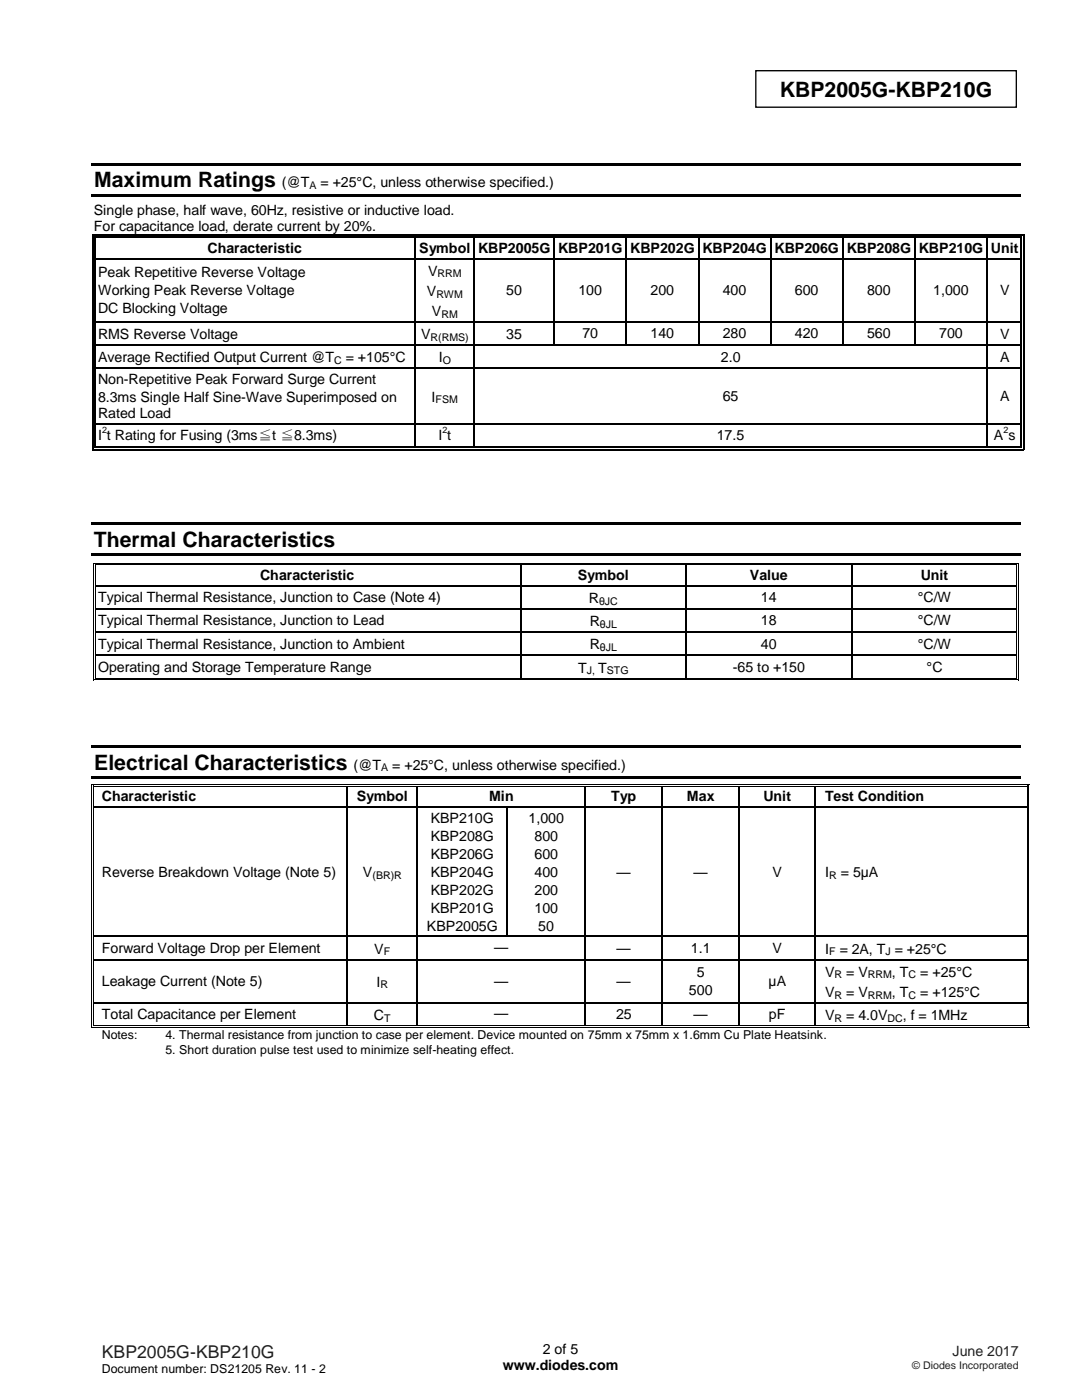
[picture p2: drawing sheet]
<svg xmlns="http://www.w3.org/2000/svg" width="216mm" height="279mm" viewBox="0 0 216 279" stroke-linecap="round" stroke-linejoin="round" font-family="sans-serif">
<defs><g id="words">
<g font-size="4.2">
<text x="155.6" y="19.4">KBP2005G-KBP210G</text>
<text x="18.8" y="37.4">Maximum Ratings</text>
<text x="18.7" y="109.1">Thermal Characteristics</text>
<text x="18.8" y="153.6">Electrical Characteristics</text>
</g>
<text font-size="3.5" fill="#231f20" x="20.3" y="270.9">KBP2005G-KBP210G</text>
<g font-size="2.8">
<text x="56.3" y="37.4">(@T</text>
<text x="63.9" y="37.4">= +25°C, unless otherwise specified.)</text>
<text x="18.7" y="42.8">Single phase, half wave, 60Hz, resistive or inductive load.</text>
<text x="18.7" y="46.1">For capacitance load, derate current by 20%.</text>
<text x="41.4" y="50.5">Characteristic</text>
<text x="83.7" y="50.5">Symbol</text>
<text x="95.4" y="50.5">KBP2005G</text>
<text x="111.4" y="50.5">KBP201G</text>
<text x="125.8" y="50.5">KBP202G</text>
<text x="140.1" y="50.5">KBP204G</text>
<text x="154.5" y="50.5">KBP206G</text>
<text x="168.9" y="50.5">KBP208G</text>
<text x="183.3" y="50.5">KBP210G</text>
<text x="197.7" y="50.5">Unit</text>
<text x="19.6" y="55.3">Peak Repetitive Reverse Voltage</text>
<text x="19.6" y="58.9">Working Peak Reverse Voltage</text>
<text x="85.2" y="59.1">V</text>
<text x="85.4" y="55">V</text>
<text x="101" y="58.9">50</text>
<text x="115.4" y="58.9">100</text>
<text x="129.8" y="58.9">200</text>
<text x="144.2" y="58.9">400</text>
<text x="158.6" y="58.9">600</text>
<text x="173" y="58.9">800</text>
<text x="186.2" y="58.9">1,000</text>
<text x="199.6" y="58.9">V</text>
<text x="19.6" y="62.5">DC Blocking Voltage</text>
<text x="86.2" y="63.1">V</text>
<text x="19.6" y="67.6">RMS Reverse Voltage</text>
<text x="84" y="67.7">V</text>
<text x="101" y="67.6">35</text>
<text x="116.2" y="67.4">70</text>
<text x="129.8" y="67.4">140</text>
<text x="144.2" y="67.4">280</text>
<text x="158.6" y="67.4">420</text>
<text x="173" y="67.4">560</text>
<text x="187.4" y="67.4">700</text>
<text x="199.6" y="67.6">V</text>
<text x="19.6" y="72.3">Average Rectified Output Current @T</text>
<text x="19.6" y="76.6">Non-Repetitive Peak Forward Surge Current</text>
<text x="69" y="72.3">= +105°C</text>
<text x="87.6" y="72.3">I</text>
<text x="143.8" y="72.2">2.0</text>
<text x="199.6" y="72.2">A</text>
<text x="19.6" y="80.1">8.3ms Single Half Sine-Wave Superimposed on</text>
<text x="19.6" y="83.4">Rated Load</text>
<text x="86.1" y="80.1">I</text>
<text x="144.2" y="80">65</text>
<text x="199.6" y="80">A</text>
<text x="19.6" y="87.9">I t Rating for Fusing (3ms≦t ≦8.3ms)</text>
<text x="87.5" y="87.8">I t</text>
<text x="143" y="87.8">17.5</text>
<text x="198.3" y="87.8">A s</text>
<text x="51.9" y="115.8">Characteristic</text>
<text x="115.3" y="115.8">Symbol</text>
<text x="149.6" y="115.8">Value</text>
<text x="183.7" y="115.8">Unit</text>
<text x="19.6" y="120.2">Typical Thermal Resistance, Junction to Case (Note 4)</text>
<text x="19.6" y="124.8">Typical Thermal Resistance, Junction to Lead</text>
<text x="117.5" y="120.3">R</text>
<text x="117.7" y="124.9">R</text>
<text x="151.8" y="120.2">14</text>
<text x="151.8" y="124.8">18</text>
<text x="183.2" y="120.2">°C/W</text>
<text x="183.2" y="124.8">°C/W</text>
<text x="19.6" y="129.4">Typical Thermal Resistance, Junction to Ambient</text>
<text x="117.7" y="129.6">R</text>
<text x="151.8" y="129.4">40</text>
<text x="183.2" y="129.4">°C/W</text>
<text x="19.6" y="134.1">Operating and Storage Temperature Range</text>
<text x="115.4" y="134.2">T</text>
<text x="119.4" y="134.2">T</text>
<text x="146.2" y="134.1">-65 to +150</text>
<text x="184.9" y="134.1">°C</text>
<text x="70.5" y="153.6">(@T</text>
<text x="78.2" y="153.6">= +25°C, unless otherwise specified.)</text>
<text x="20.3" y="159.9">Characteristic</text>
<text x="71.2" y="159.9">Symbol</text>
<text x="97.6" y="159.9">Min</text>
<text x="121.9" y="159.9">Typ</text>
<text x="137.1" y="159.9">Max</text>
<text x="152.3" y="159.9">Unit</text>
<text x="164.6" y="159.9">Test Condition</text>
<text x="86" y="164.2">KBP210G</text>
<text x="86" y="167.7">KBP208G</text>
<text x="105.5" y="164.2">1,000</text>
<text x="106.7" y="167.7">800</text>
<text x="86" y="171.3">KBP206G</text>
<text x="106.7" y="171.3">600</text>
<text x="20.3" y="174.9">Reverse Breakdown Voltage (Note 5)</text>
<text x="72.4" y="175.1">V</text>
<text x="86" y="174.9">KBP204G</text>
<text x="86" y="178.5">KBP202G</text>
<text x="106.7" y="174.9">400</text>
<text x="106.7" y="178.5">200</text>
<text x="123" y="174.9">—</text>
<text x="138.4" y="174.9">—</text>
<text x="154.2" y="174.9">V</text>
<text x="164.6" y="175.1">I</text>
<text x="167.8" y="175.1">= 5µA</text>
<text x="85.2" y="185.7">KBP2005G</text>
<text x="86" y="182.1">KBP201G</text>
<text x="106.7" y="182.1">100</text>
<text x="107.4" y="185.7">50</text>
<text x="20.3" y="190.2">Forward Voltage Drop per Element</text>
<text x="74.7" y="190.3">V</text>
<text x="98.6" y="190">—</text>
<text x="123" y="190.2">—</text>
<text x="137.9" y="190.2">1.1</text>
<text x="154.2" y="190.2">V</text>
<text x="164.6" y="190.3">I</text>
<text x="167.5" y="190.3">= 2A, T = +25°C</text>
<text x="20.3" y="196.8">Leakage Current (Note 5)</text>
<text x="75.1" y="196.9">I</text>
<text x="98.6" y="196.8">—</text>
<text x="123" y="196.8">—</text>
<text x="139" y="195">5</text>
<text x="153.4" y="196.8">µA</text>
<text x="164.6" y="194.9">V</text>
<text x="168.9" y="194.9">= V</text>
<text x="178" y="194.9">, T</text>
<text x="183.6" y="194.9">= +25°C</text>
<text x="20.3" y="203.4">Total Capacitance per Element</text>
<text x="74.6" y="203.6">C</text>
<text x="98.6" y="203.2">—</text>
<text x="122.9" y="203.4">25</text>
<text x="137.5" y="198.6">500</text>
<text x="138.4" y="203.4">—</text>
<text x="153.4" y="203.4">pF</text>
<text x="164.6" y="198.9">V</text>
<text x="164.6" y="203.6">V</text>
<text x="168.9" y="198.9">= V</text>
<text x="168.9" y="203.6">= 4.0V</text>
<text x="178" y="198.9">, T</text>
<text x="180.1" y="203.6">, f = 1MHz</text>
<text x="183.6" y="198.9">= +125°C</text>
<text x="100.3" y="273.5">www.diodes.com</text>
<text x="108.3" y="270.2">2 of 5</text>
</g>
<text font-size="2.8" fill="#231f20" x="190.1" y="270.6">June 2017</text>
<g font-size="2.5">
<text x="20.3" y="207.4">Notes:</text>
<text x="33" y="207.4">4. Thermal resistance from junction to case per element. Device mounted on 75mm x 75mm x 1.6mm Cu Plate Heatsink.</text>
<text x="33" y="210.3">5. Short duration pulse test used to minimize self-heating effect.</text>
<text x="20.3" y="274">Document number: DS21205 Rev. 11 - 2</text>
</g>
<g font-size="2.1">
<text x="61.7" y="37.7">A</text>
<text x="87.1" y="59.4">RWM</text>
<text x="87.3" y="55.4">RRM</text>
<text x="88.1" y="63.4">RM</text>
<text x="85.9" y="68">R(RMS)</text>
<text x="66.7" y="72.7">C</text>
<text x="88.4" y="72.7">O</text>
<text x="86.9" y="80.5">FSM</text>
<text x="119.5" y="120.7">θJC</text>
<text x="119.7" y="125.3">θJL</text>
<text x="119.7" y="129.9">θJL</text>
<text x="117.1" y="134.6">J,</text>
<text x="121.1" y="134.6">STG</text>
<text x="76" y="153.9">A</text>
<text x="74.3" y="175.5">(BR)R</text>
<text x="165.4" y="175.5">R</text>
<text x="76.6" y="190.7">F</text>
<text x="165.4" y="190.7">F</text>
<text x="176.7" y="190.7">J</text>
<text x="75.9" y="197.3">R</text>
<text x="166.5" y="195.3">R</text>
<text x="173.2" y="195.3">RRM</text>
<text x="181.3" y="195.3">C</text>
<text x="76.6" y="203.9">T</text>
<text x="166.5" y="199.3">R</text>
<text x="166.5" y="203.9">R</text>
<text x="173.2" y="199.3">RRM</text>
<text x="177.1" y="203.9">DC</text>
<text x="181.3" y="199.3">C</text>
</g>
<text font-size="2.1" fill="#231f20" x="182" y="273.2">© Diodes Incorporated</text>
<g font-size="1.8">
<text x="20.4" y="86.5">2</text>
<text x="88.3" y="86.5">2</text>
<text x="200.2" y="86.5">2</text>
</g>
</g></defs>
<path d="M150.8 14.1h52v7.3h-52z" fill="none" stroke="#000" stroke-width=".26"/>
<g fill="#000">
<path d="M18.3 32.6h185.4v.5h-185.4z" fill-rule="evenodd"/>
<path d="M18.3 38.7h185.4v.5h-185.4z" fill-rule="evenodd"/>
<path d="M18.4 46.7h.3v.8h-.3z" fill-rule="evenodd"/>
<path d="M18.4 46.7h.8v.3h-.8z" fill-rule="evenodd"/>
<path d="M18.4 51.5h.3v.2h-.3z" fill-rule="evenodd"/>
<path d="M18.9 47.3h.3v.2h-.3z" fill-rule="evenodd"/>
<path d="M18.9 47.3h.3v.2h-.3z" fill-rule="evenodd"/>
<path d="M18.9 51.5h.3v.2h-.3z" fill-rule="evenodd"/>
<path d="M82.8 47.5h.2z" fill-rule="evenodd"/>
<path d="M82.8 46.7h.7v.3h-.7z" fill-rule="evenodd"/>
<path d="M82.8 47.3h.7v.2h-.7z" fill-rule="evenodd"/>
<path d="M82.8 51.5h.2v.2h-.2z" fill-rule="evenodd"/>
<path d="M94.5 47.5h.3z" fill-rule="evenodd"/>
<path d="M94.5 46.7h.8v.3h-.8z" fill-rule="evenodd"/>
<path d="M94.5 47.3h.8v.2h-.8z" fill-rule="evenodd"/>
<path d="M94.5 51.5h.3v.2h-.3z" fill-rule="evenodd"/>
<path d="M110.5 47.5h.2z" fill-rule="evenodd"/>
<path d="M110.5 46.7h.7v.3h-.7z" fill-rule="evenodd"/>
<path d="M110.5 47.3h.7v.2h-.7z" fill-rule="evenodd"/>
<path d="M110.5 51.5h.2v.2h-.2z" fill-rule="evenodd"/>
<path d="M124.9 47.5h.2z" fill-rule="evenodd"/>
<path d="M124.9 46.7h.7v.3h-.7z" fill-rule="evenodd"/>
<path d="M124.9 47.3h.7v.2h-.7z" fill-rule="evenodd"/>
<path d="M124.9 51.5h.2v.2h-.2z" fill-rule="evenodd"/>
<path d="M139.3 47.5h.2z" fill-rule="evenodd"/>
<path d="M139.3 46.7h.7v.3h-.7z" fill-rule="evenodd"/>
<path d="M139.3 47.3h.7v.2h-.7z" fill-rule="evenodd"/>
<path d="M139.3 51.5h.2v.2h-.2z" fill-rule="evenodd"/>
<path d="M153.7 47.5h.2z" fill-rule="evenodd"/>
<path d="M153.7 46.7h.7v.3h-.7z" fill-rule="evenodd"/>
<path d="M153.7 47.3h.7v.2h-.7z" fill-rule="evenodd"/>
<path d="M153.7 51.5h.2v.2h-.2z" fill-rule="evenodd"/>
<path d="M168.1 47.5h.2z" fill-rule="evenodd"/>
<path d="M168.1 46.7h.7v.3h-.7z" fill-rule="evenodd"/>
<path d="M168.1 47.3h.7v.2h-.7z" fill-rule="evenodd"/>
<path d="M168.1 51.5h.2v.2h-.2z" fill-rule="evenodd"/>
<path d="M182.4 47.5h.3z" fill-rule="evenodd"/>
<path d="M182.4 46.7h.8v.3h-.8z" fill-rule="evenodd"/>
<path d="M182.4 47.3h.8v.2h-.8z" fill-rule="evenodd"/>
<path d="M182.4 51.5h.3v.2h-.3z" fill-rule="evenodd"/>
<path d="M196.8 47.5h.3z" fill-rule="evenodd"/>
<path d="M196.8 46.7h.8v.3h-.8z" fill-rule="evenodd"/>
<path d="M196.8 47.3h.8v.2h-.8z" fill-rule="evenodd"/>
<path d="M196.8 51.5h.3v.2h-.3z" fill-rule="evenodd"/>
<path d="M203.6 46.7h.8v.3h-.8z" fill-rule="evenodd"/>
<path d="M203.6 47.3h.3v.2h-.3z" fill-rule="evenodd"/>
<path d="M203.6 47.3h.3v.2h-.3z" fill-rule="evenodd"/>
<path d="M203.6 51.5h.3v.2h-.3z" fill-rule="evenodd"/>
<path d="M204.1 46.7h.3v.8h-.3z" fill-rule="evenodd"/>
<path d="M204.1 51.5h.3v.2h-.3z" fill-rule="evenodd"/>
<path d="M18.4 64.1h.3v.3h-.3z" fill-rule="evenodd"/>
<path d="M18.4 68.8h.3v.2h-.3z" fill-rule="evenodd"/>
<path d="M18.4 73.4h.3v.2h-.3z" fill-rule="evenodd"/>
<path d="M18.9 64.1h.3v.3h-.3z" fill-rule="evenodd"/>
<path d="M18.9 68.8h.3v.2h-.3z" fill-rule="evenodd"/>
<path d="M18.9 73.4h.3v.2h-.3z" fill-rule="evenodd"/>
<path d="M82.8 64.1h.2v.3h-.2z" fill-rule="evenodd"/>
<path d="M82.8 68.8h.2v.2h-.2z" fill-rule="evenodd"/>
<path d="M82.8 73.4h.2v.2h-.2z" fill-rule="evenodd"/>
<path d="M94.5 64.1h.3v.3h-.3z" fill-rule="evenodd"/>
<path d="M94.5 68.8h.3v.2h-.3z" fill-rule="evenodd"/>
<path d="M94.5 73.4h.3v.2h-.3z" fill-rule="evenodd"/>
<path d="M110.5 64.1h.2v.3h-.2z" fill-rule="evenodd"/>
<path d="M110.5 68.8h.2v.2h-.2z" fill-rule="evenodd"/>
<path d="M124.9 64.1h.2v.3h-.2z" fill-rule="evenodd"/>
<path d="M124.9 68.8h.2v.2h-.2z" fill-rule="evenodd"/>
<path d="M139.3 64.1h.2v.3h-.2z" fill-rule="evenodd"/>
<path d="M139.3 68.8h.2v.2h-.2z" fill-rule="evenodd"/>
<path d="M153.7 64.1h.2v.3h-.2z" fill-rule="evenodd"/>
<path d="M153.7 68.8h.2v.2h-.2z" fill-rule="evenodd"/>
<path d="M168.1 64.1h.2v.3h-.2z" fill-rule="evenodd"/>
<path d="M168.1 68.8h.2v.2h-.2z" fill-rule="evenodd"/>
<path d="M182.4 64.1h.3v.3h-.3z" fill-rule="evenodd"/>
<path d="M182.4 68.8h.3v.2h-.3z" fill-rule="evenodd"/>
<path d="M196.8 64.1h.3v.3h-.3z" fill-rule="evenodd"/>
<path d="M196.8 68.8h.3v.2h-.3z" fill-rule="evenodd"/>
<path d="M196.8 73.4h.3v.2h-.3z" fill-rule="evenodd"/>
<path d="M203.6 64.1h.3v.3h-.3z" fill-rule="evenodd"/>
<path d="M203.6 68.8h.3v.2h-.3z" fill-rule="evenodd"/>
<path d="M203.6 73.4h.3v.2h-.3z" fill-rule="evenodd"/>
<path d="M204.1 64.1h.3v.3h-.3z" fill-rule="evenodd"/>
<path d="M204.1 68.8h.3v.2h-.3z" fill-rule="evenodd"/>
<path d="M204.1 73.4h.3v.2h-.3z" fill-rule="evenodd"/>
<path d="M18.4 84.4h.3v.3h-.3z" fill-rule="evenodd"/>
<path d="M18.4 89.1h.3v.7h-.3z" fill-rule="evenodd"/>
<path d="M18.4 89.6h.8v.2h-.8z" fill-rule="evenodd"/>
<path d="M18.9 84.4h.3v.3h-.3z" fill-rule="evenodd"/>
<path d="M18.9 89.1h.3v.2h-.3z" fill-rule="evenodd"/>
<path d="M18.9 89.1h.3v.2h-.3z" fill-rule="evenodd"/>
<path d="M82.8 84.4h.2v.3h-.2z" fill-rule="evenodd"/>
<path d="M82.8 89.1h.7v.2h-.7z" fill-rule="evenodd"/>
<path d="M82.8 89.6h.7v.2h-.7z" fill-rule="evenodd"/>
<path d="M94.5 84.4h.3v.3h-.3z" fill-rule="evenodd"/>
<path d="M94.5 89.1h.8v.2h-.8z" fill-rule="evenodd"/>
<path d="M94.5 89.6h.8v.2h-.8z" fill-rule="evenodd"/>
<path d="M196.8 84.4h.3v.3h-.3z" fill-rule="evenodd"/>
<path d="M196.8 89.1h.8v.2h-.8z" fill-rule="evenodd"/>
<path d="M196.8 89.6h.8v.2h-.8z" fill-rule="evenodd"/>
<path d="M203.6 84.4h.3v.3h-.3z" fill-rule="evenodd"/>
<path d="M203.6 89.6h.8v.2h-.8z" fill-rule="evenodd"/>
<path d="M203.6 89.1h.3v.2h-.3z" fill-rule="evenodd"/>
<path d="M203.6 89.1h.3v.2h-.3z" fill-rule="evenodd"/>
<path d="M204.1 84.4h.3v.3h-.3z" fill-rule="evenodd"/>
<path d="M204.1 89.1h.3v.7h-.3z" fill-rule="evenodd"/>
<path d="M18.2 104.2h185.5v.6h-185.5z" fill-rule="evenodd"/>
<path d="M18.2 110.4h185.5v.5h-185.5z" fill-rule="evenodd"/>
<path d="M18.6 112.3h.2v.5h-.2z" fill-rule="evenodd"/>
<path d="M18.6 112.3h.5v.2h-.5z" fill-rule="evenodd"/>
<path d="M18.6 116.8h.2v.2h-.2z" fill-rule="evenodd"/>
<path d="M18.9 112.6h.2v.2h-.2z" fill-rule="evenodd"/>
<path d="M18.9 112.6h.2v.2h-.2z" fill-rule="evenodd"/>
<path d="M18.9 116.8h.2v.2h-.2z" fill-rule="evenodd"/>
<path d="M103.7 112.8h.3z" fill-rule="evenodd"/>
<path d="M103.7 112.3h.5v.2h-.5z" fill-rule="evenodd"/>
<path d="M103.7 112.6h.5v.2h-.5z" fill-rule="evenodd"/>
<path d="M103.7 116.8h.3v.2h-.3z" fill-rule="evenodd"/>
<path d="M136.8 112.8h.3z" fill-rule="evenodd"/>
<path d="M136.8 112.3h.5v.2h-.5z" fill-rule="evenodd"/>
<path d="M136.8 112.6h.5v.2h-.5z" fill-rule="evenodd"/>
<path d="M136.8 116.8h.3v.2h-.3z" fill-rule="evenodd"/>
<path d="M169.9 112.8h.2z" fill-rule="evenodd"/>
<path d="M169.9 112.3h.5v.2h-.5z" fill-rule="evenodd"/>
<path d="M169.9 112.6h.5v.2h-.5z" fill-rule="evenodd"/>
<path d="M169.9 116.8h.2v.2h-.2z" fill-rule="evenodd"/>
<path d="M202.8 112.3h.5v.2h-.5z" fill-rule="evenodd"/>
<path d="M202.8 112.6h.1v.2h-.1z" fill-rule="evenodd"/>
<path d="M202.8 112.6h.1v.2h-.1z" fill-rule="evenodd"/>
<path d="M202.8 116.8h.1v.2h-.1z" fill-rule="evenodd"/>
<path d="M203.1 112.3h.2v.5h-.2z" fill-rule="evenodd"/>
<path d="M203.1 116.8h.2v.2h-.2z" fill-rule="evenodd"/>
<path d="M18.6 121.4h.2v.2h-.2z" fill-rule="evenodd"/>
<path d="M18.6 126h.2v.3h-.2z" fill-rule="evenodd"/>
<path d="M18.6 130.6h.2v.3h-.2z" fill-rule="evenodd"/>
<path d="M18.6 135.3h.2v.5h-.2z" fill-rule="evenodd"/>
<path d="M18.6 135.6h.5v.2h-.5z" fill-rule="evenodd"/>
<path d="M18.9 121.4h.2v.2h-.2z" fill-rule="evenodd"/>
<path d="M18.9 126h.2v.3h-.2z" fill-rule="evenodd"/>
<path d="M18.9 130.6h.2v.3h-.2z" fill-rule="evenodd"/>
<path d="M18.9 135.3h.2v.1h-.2z" fill-rule="evenodd"/>
<path d="M18.9 135.3h.2v.1h-.2z" fill-rule="evenodd"/>
<path d="M103.7 121.4h.3v.2h-.3z" fill-rule="evenodd"/>
<path d="M103.7 126h.3v.3h-.3z" fill-rule="evenodd"/>
<path d="M103.7 130.6h.3v.3h-.3z" fill-rule="evenodd"/>
<path d="M103.7 135.3h.5v.1h-.5z" fill-rule="evenodd"/>
<path d="M103.7 135.6h.5v.2h-.5z" fill-rule="evenodd"/>
<path d="M136.8 121.4h.3v.2h-.3z" fill-rule="evenodd"/>
<path d="M136.8 126h.3v.3h-.3z" fill-rule="evenodd"/>
<path d="M136.8 130.6h.3v.3h-.3z" fill-rule="evenodd"/>
<path d="M136.8 135.3h.5v.1h-.5z" fill-rule="evenodd"/>
<path d="M136.8 135.6h.5v.2h-.5z" fill-rule="evenodd"/>
<path d="M169.9 121.4h.2v.2h-.2z" fill-rule="evenodd"/>
<path d="M169.9 126h.2v.3h-.2z" fill-rule="evenodd"/>
<path d="M169.9 130.6h.2v.3h-.2z" fill-rule="evenodd"/>
<path d="M169.9 135.3h.5v.1h-.5z" fill-rule="evenodd"/>
<path d="M169.9 135.6h.5v.2h-.5z" fill-rule="evenodd"/>
<path d="M202.8 121.4h.1v.2h-.1z" fill-rule="evenodd"/>
<path d="M202.8 126h.1v.3h-.1z" fill-rule="evenodd"/>
<path d="M202.8 130.6h.1v.3h-.1z" fill-rule="evenodd"/>
<path d="M202.8 135.6h.5v.2h-.5z" fill-rule="evenodd"/>
<path d="M202.8 135.3h.1v.1h-.1z" fill-rule="evenodd"/>
<path d="M202.8 135.3h.1v.1h-.1z" fill-rule="evenodd"/>
<path d="M203.1 121.4h.2v.2h-.2z" fill-rule="evenodd"/>
<path d="M203.1 126h.2v.3h-.2z" fill-rule="evenodd"/>
<path d="M203.1 130.6h.2v.3h-.2z" fill-rule="evenodd"/>
<path d="M203.1 135.3h.2v.5h-.2z" fill-rule="evenodd"/>
<path d="M18.2 156.4h.1v.6h-.1z" fill-rule="evenodd"/>
<path d="M18.2 156.4h.5v.2h-.5z" fill-rule="evenodd"/>
<path d="M18.3 148.8h185.4v.5h-185.4z" fill-rule="evenodd"/>
<path d="M18.3 154.9h185.4v.5h-185.4z" fill-rule="evenodd"/>
<path d="M18.5 156.8h.2v.2h-.2z" fill-rule="evenodd"/>
<path d="M18.5 156.8h.2v.2h-.2z" fill-rule="evenodd"/>
<path d="M69.1 157h.3z" fill-rule="evenodd"/>
<path d="M69.1 156.4h.5v.2h-.5z" fill-rule="evenodd"/>
<path d="M69.1 156.8h.5v.2h-.5z" fill-rule="evenodd"/>
<path d="M83.2 157h.2z" fill-rule="evenodd"/>
<path d="M83.2 156.4h.5v.2h-.5z" fill-rule="evenodd"/>
<path d="M83.2 156.8h.5v.2h-.5z" fill-rule="evenodd"/>
<path d="M116.6 157h.3z" fill-rule="evenodd"/>
<path d="M116.6 156.4h.6v.2h-.6z" fill-rule="evenodd"/>
<path d="M116.6 156.8h.6v.2h-.6z" fill-rule="evenodd"/>
<path d="M132.1 157h.2z" fill-rule="evenodd"/>
<path d="M132.1 156.4h.5v.2h-.5z" fill-rule="evenodd"/>
<path d="M132.1 156.8h.5v.2h-.5z" fill-rule="evenodd"/>
<path d="M147.3 157h.3z" fill-rule="evenodd"/>
<path d="M147.3 156.4h.6v.2h-.6z" fill-rule="evenodd"/>
<path d="M147.3 156.8h.6v.2h-.6z" fill-rule="evenodd"/>
<path d="M162.6 157h.2z" fill-rule="evenodd"/>
<path d="M162.6 156.4h.5v.2h-.5z" fill-rule="evenodd"/>
<path d="M162.6 156.8h.5v.2h-.5z" fill-rule="evenodd"/>
<path d="M204.9 156.4h.5v.2h-.5z" fill-rule="evenodd"/>
<path d="M204.9 156.8h.2v.2h-.2z" fill-rule="evenodd"/>
<path d="M204.9 156.8h.2v.2h-.2z" fill-rule="evenodd"/>
<path d="M205.2 156.4h.2v.6h-.2z" fill-rule="evenodd"/>
<path d="M18.2 160.9h.1v.3h-.1z" fill-rule="evenodd"/>
<path d="M18.5 160.9h.2v.3h-.2z" fill-rule="evenodd"/>
<path d="M69.1 160.9h.3v.3h-.3z" fill-rule="evenodd"/>
<path d="M83.2 160.9h.2v.3h-.2z" fill-rule="evenodd"/>
<path d="M101.1 160.9h.3v.3h-.3z" fill-rule="evenodd"/>
<path d="M116.6 160.9h.3v.3h-.3z" fill-rule="evenodd"/>
<path d="M132.1 160.9h.2v.3h-.2z" fill-rule="evenodd"/>
<path d="M147.3 160.9h.3v.3h-.3z" fill-rule="evenodd"/>
<path d="M162.6 160.9h.2v.3h-.2z" fill-rule="evenodd"/>
<path d="M204.9 160.9h.2v.3h-.2z" fill-rule="evenodd"/>
<path d="M205.2 160.9h.2v.3h-.2z" fill-rule="evenodd"/>
<path d="M18.2 186.8h.1v.2h-.1z" fill-rule="evenodd"/>
<path d="M18.2 191.4h.1v.2h-.1z" fill-rule="evenodd"/>
<path d="M18.5 186.8h.2v.2h-.2z" fill-rule="evenodd"/>
<path d="M18.5 191.4h.2v.2h-.2z" fill-rule="evenodd"/>
<path d="M69.1 186.8h.3v.2h-.3z" fill-rule="evenodd"/>
<path d="M69.1 191.4h.3v.2h-.3z" fill-rule="evenodd"/>
<path d="M83.2 186.8h.2v.2h-.2z" fill-rule="evenodd"/>
<path d="M83.2 191.4h.2v.2h-.2z" fill-rule="evenodd"/>
<path d="M101.1 186.8h.3v.2h-.3z" fill-rule="evenodd"/>
<path d="M116.6 186.8h.3v.2h-.3z" fill-rule="evenodd"/>
<path d="M116.6 191.4h.3v.2h-.3z" fill-rule="evenodd"/>
<path d="M132.1 186.8h.2v.2h-.2z" fill-rule="evenodd"/>
<path d="M132.1 191.4h.2v.2h-.2z" fill-rule="evenodd"/>
<path d="M147.3 186.8h.3v.2h-.3z" fill-rule="evenodd"/>
<path d="M147.3 191.4h.3v.2h-.3z" fill-rule="evenodd"/>
<path d="M162.6 186.8h.2v.2h-.2z" fill-rule="evenodd"/>
<path d="M162.6 191.4h.2v.2h-.2z" fill-rule="evenodd"/>
<path d="M204.9 186.8h.2v.2h-.2z" fill-rule="evenodd"/>
<path d="M204.9 191.4h.2v.2h-.2z" fill-rule="evenodd"/>
<path d="M205.2 186.8h.2v.2h-.2z" fill-rule="evenodd"/>
<path d="M205.2 191.4h.2v.2h-.2z" fill-rule="evenodd"/>
<path d="M18.2 200h.1v.3h-.1z" fill-rule="evenodd"/>
<path d="M18.2 204.6h.1v.5h-.1z" fill-rule="evenodd"/>
<path d="M18.2 205h.5v.1h-.5z" fill-rule="evenodd"/>
<path d="M18.5 200h.2v.3h-.2z" fill-rule="evenodd"/>
<path d="M18.5 204.6h.2v.2h-.2z" fill-rule="evenodd"/>
<path d="M18.5 204.6h.2v.2h-.2z" fill-rule="evenodd"/>
<path d="M69.1 200h.3v.3h-.3z" fill-rule="evenodd"/>
<path d="M69.1 204.6h.5v.2h-.5z" fill-rule="evenodd"/>
<path d="M69.1 205h.5v.1h-.5z" fill-rule="evenodd"/>
<path d="M83.2 200h.2v.3h-.2z" fill-rule="evenodd"/>
<path d="M83.2 204.6h.5v.2h-.5z" fill-rule="evenodd"/>
<path d="M83.2 205h.5v.1h-.5z" fill-rule="evenodd"/>
<path d="M116.6 200h.3v.3h-.3z" fill-rule="evenodd"/>
<path d="M116.6 204.6h.6v.2h-.6z" fill-rule="evenodd"/>
<path d="M116.6 205h.6v.1h-.6z" fill-rule="evenodd"/>
<path d="M132.1 200h.2v.3h-.2z" fill-rule="evenodd"/>
<path d="M132.1 204.6h.5v.2h-.5z" fill-rule="evenodd"/>
<path d="M132.1 205h.5v.1h-.5z" fill-rule="evenodd"/>
<path d="M147.3 200h.3v.3h-.3z" fill-rule="evenodd"/>
<path d="M147.3 204.6h.6v.2h-.6z" fill-rule="evenodd"/>
<path d="M147.3 205h.6v.1h-.6z" fill-rule="evenodd"/>
<path d="M162.6 200h.2v.3h-.2z" fill-rule="evenodd"/>
<path d="M162.6 204.6h.5v.2h-.5z" fill-rule="evenodd"/>
<path d="M162.6 205h.5v.1h-.5z" fill-rule="evenodd"/>
<path d="M204.9 200h.2v.3h-.2z" fill-rule="evenodd"/>
<path d="M204.9 205h.5v.1h-.5z" fill-rule="evenodd"/>
<path d="M204.9 204.6h.2v.2h-.2z" fill-rule="evenodd"/>
<path d="M204.9 204.6h.2v.2h-.2z" fill-rule="evenodd"/>
<path d="M205.2 200h.2v.3h-.2z" fill-rule="evenodd"/>
<path d="M205.2 204.6h.2v.5h-.2z" fill-rule="evenodd"/>
</g>
<g fill="none" stroke="#000" stroke-width=".25">
<path d="M18.5 47.5v4M18.5 51.7v12.4M19 47.5v4M19 51.7v12.4M19.2 46.9h63.6M19.2 47.4h63.6M19.2 51.6h63.6M82.9 47.5v4M82.9 51.7v12.4M83 51.6h11.5M83.5 46.9h11M83.5 47.4h11"/>
<path d="M94.6 47.5v4M94.6 51.7v12.4M94.8 51.6h15.7M95.3 46.9h15.2M95.3 47.4h15.2M110.6 47.5v4M110.6 51.7v12.4M110.7 51.6h14.2M111.2 46.9h13.7M111.2 47.4h13.7M125 47.5v4M125 51.7v12.4"/>
<path d="M125.1 51.6h14.2M125.6 46.9h13.7M125.6 47.4h13.7M139.4 47.5v4M139.4 51.7v12.4M139.5 51.6h14.2M140 46.9h13.7M140 47.4h13.7M153.8 47.5v4M153.8 51.7v12.4M153.9 51.6h14.2M154.4 46.9h13.7"/>
<path d="M154.4 47.4h13.7M168.2 47.5v4M168.2 51.7v12.4M168.3 51.6h14.1M168.8 46.9h13.6M168.8 47.4h13.6M182.6 47.5v4M182.6 51.7v12.4M182.7 51.6h14.1M183.2 46.9h13.6M183.2 47.4h13.6M197 47.5v4"/>
<path d="M197 51.7v12.4M197.1 51.6h6.5M197.6 46.9h6M197.6 47.4h6M203.7 47.5v4M203.7 51.7v12.4M204.3 47.5v4M204.3 51.7v12.4M18.5 64.4v4.4M18.5 69v4.4M18.5 73.6v10.8M19 64.4v4.4"/>
<path d="M19 69v4.4M19 73.6v10.8M19.2 64.3h63.6M19.2 68.9h63.6M19.2 73.5h63.6M82.9 64.4v4.4M82.9 69v4.4M82.9 73.6v10.8M83 64.3h11.5M83 68.9h11.5M83 73.5h11.5M94.6 64.4v4.4"/>
<path d="M94.6 69v4.4M94.6 73.6v10.8M94.8 64.3h15.7M94.8 68.9h15.7M94.8 73.5h102M110.6 64.4v4.4M110.7 64.3h14.2M110.7 68.9h14.2M125 64.4v4.4M125.1 64.3h14.2M125.1 68.9h14.2M139.4 64.4v4.4"/>
<path d="M139.5 64.3h14.2M139.5 68.9h14.2M153.8 64.4v4.4M153.9 64.3h14.2M153.9 68.9h14.2M168.2 64.4v4.4M168.3 64.3h14.1M168.3 68.9h14.1M182.6 64.4v4.4M182.7 64.3h14.1M182.7 68.9h14.1M197 64.4v4.4"/>
<path d="M197 69v4.4M197 73.6v10.8M197.1 64.3h6.5M197.1 68.9h6.5M197.1 73.5h6.5M203.7 64.4v4.4M203.7 69v4.4M203.7 73.6v10.8M204.3 64.4v4.4M204.3 69v4.4M204.3 73.6v10.8M18.5 84.7v4.4"/>
<path d="M19 84.7v4.4M19.2 84.5h63.6M19.2 89.7h63.6M19.2 89.2h63.6M82.9 84.7v4.4M83 84.5h11.5M83.5 89.7h11M83.5 89.2h11M94.6 84.7v4.4M94.8 84.5h102M95.3 89.7h101.5M95.3 89.2h101.5"/>
<path d="M197 84.7v4.4M197.1 84.5h6.5M197.6 89.7h6M197.6 89.2h6M203.7 84.7v4.4M204.3 84.7v4.4M19.1 116.9h84.6M103.9 112.8v4M103.9 117v4.4M104 116.9h32.8M136.9 112.8v4M136.9 117v4.4"/>
<path d="M137.1 116.9h32.8M170 112.8v4M170 117v4.4M170.1 116.9h32.7M19.1 121.5h84.6M19.1 126.1h84.6M19.1 130.7h84.6M103.9 121.6v4.4M103.9 126.3v4.3M103.9 130.9v4.4M104 121.5h32.8M104 126.1h32.8"/>
<path d="M104 130.7h32.8M136.9 121.6v4.4M136.9 126.3v4.3M136.9 130.9v4.4M137.1 121.5h32.8M137.1 126.1h32.8M137.1 130.7h32.8M170 121.6v4.4M170 126.3v4.3M170 130.9v4.4M170.1 121.5h32.7M170.1 126.1h32.7"/>
<path d="M170.1 130.7h32.7M69.3 157v3.9M83.3 157v3.9M116.8 157v3.9M132.2 157v3.9M147.5 157v3.9M162.7 157v3.9M18.7 161.1h50.4M69.3 161.2v25.6M69.4 161.1h13.8M83.3 161.2v25.6M83.4 161.1h17.7"/>
<path d="M101.2 161.2v25.6M101.4 161.1h15.2M116.8 161.2v25.6M116.9 161.1h15.2M132.2 161.2v25.6M132.3 161.1h15M147.5 161.2v25.6M147.6 161.1h15M162.7 161.2v25.6M162.8 161.1h42.1M18.7 186.9h50.4M18.7 191.5h50.4"/>
<path d="M69.3 187v4.4M69.3 191.6v8.4M69.4 186.9h13.8M69.4 191.5h13.8M83.3 187v4.4M83.3 191.6v8.4M83.4 186.9h17.7M83.4 191.5h33.2M101.4 186.9h15.2M116.8 187v4.4M116.8 191.6v8.4M116.9 186.9h15.2"/>
<path d="M116.9 191.5h15.2M132.2 187v4.4M132.2 191.6v8.4M132.3 186.9h15M132.3 191.5h15M147.5 187v4.4M147.5 191.6v8.4M147.6 186.9h15M147.6 191.5h15M162.7 187v4.4M162.7 191.6v8.4M162.8 186.9h42.1"/>
<path d="M162.8 191.5h42.1M18.7 200.1h50.4M69.3 200.3v4.3M69.4 200.1h13.8M83.3 200.3v4.3M83.4 200.1h33.2M116.8 200.3v4.3M116.9 200.1h15.2M132.2 200.3v4.3M132.3 200.1h15M147.5 200.3v4.3M147.6 200.1h15"/>
<path d="M162.7 200.3v4.3M162.8 200.1h42.1"/>
</g>
<g fill="none" stroke="#000" stroke-width=".2">
<path d="M18.7 112.8v4M18.7 117v4.4M19 112.8v4M19 117v4.4M19.1 112.4h84.6M19.1 112.7h84.6M104.2 112.4h32.6M104.2 112.7h32.6M137.3 112.4h32.6M137.3 112.7h32.6M170.4 112.4h32.4M170.4 112.7h32.4"/>
<path d="M202.9 112.8v4M202.9 117v4.4M203.2 112.8v4M203.2 117v4.4M18.7 121.6v4.4M18.7 126.3v4.3M18.7 130.9v4.4M19 121.6v4.4M19 126.3v4.3M19 130.9v4.4M19.1 135.7h84.6M19.1 135.4h84.6"/>
<path d="M104.2 135.7h32.6M104.2 135.4h32.6M137.3 135.7h32.6M137.3 135.4h32.6M170.4 135.7h32.4M170.4 135.4h32.4M202.9 121.6v4.4M202.9 126.3v4.3M202.9 130.9v4.4M203.2 121.6v4.4M203.2 126.3v4.3M203.2 130.9v4.4"/>
<path d="M18.2 157v3.9M18.6 157v3.9M18.7 156.5h50.4M18.7 156.9h50.4M69.6 156.5h13.6M69.6 156.9h13.6M83.7 156.5h32.9M83.7 156.9h32.9M117.2 156.5h14.9M117.2 156.9h14.9M132.6 156.5h14.7M132.6 156.9h14.7"/>
<path d="M147.9 156.5h14.7M147.9 156.9h14.7M163.1 156.5h41.8M163.1 156.9h41.8M205 157v3.9M205.3 157v3.9M18.2 161.2v25.6M18.6 161.2v25.6M205 161.2v25.6M205.3 161.2v25.6M18.2 187v4.4M18.2 191.6v8.4"/>
<path d="M18.6 187v4.4M18.6 191.6v8.4M205 187v4.4M205 191.6v8.4M205.3 187v4.4M205.3 191.6v8.4M18.2 200.3v4.3M18.6 200.3v4.3M18.7 205h50.4M18.7 204.7h50.4M69.6 205h13.6M69.6 204.7h13.6"/>
<path d="M83.7 205h32.9M83.7 204.7h32.9M117.2 205h14.9M117.2 204.7h14.9M132.6 205h14.7M132.6 204.7h14.7M147.9 205h14.7M147.9 204.7h14.7M163.1 205h41.8M163.1 204.7h41.8M205 200.3v4.3M205.3 200.3v4.3"/>
</g>
<use href="#words"/>
</svg>
